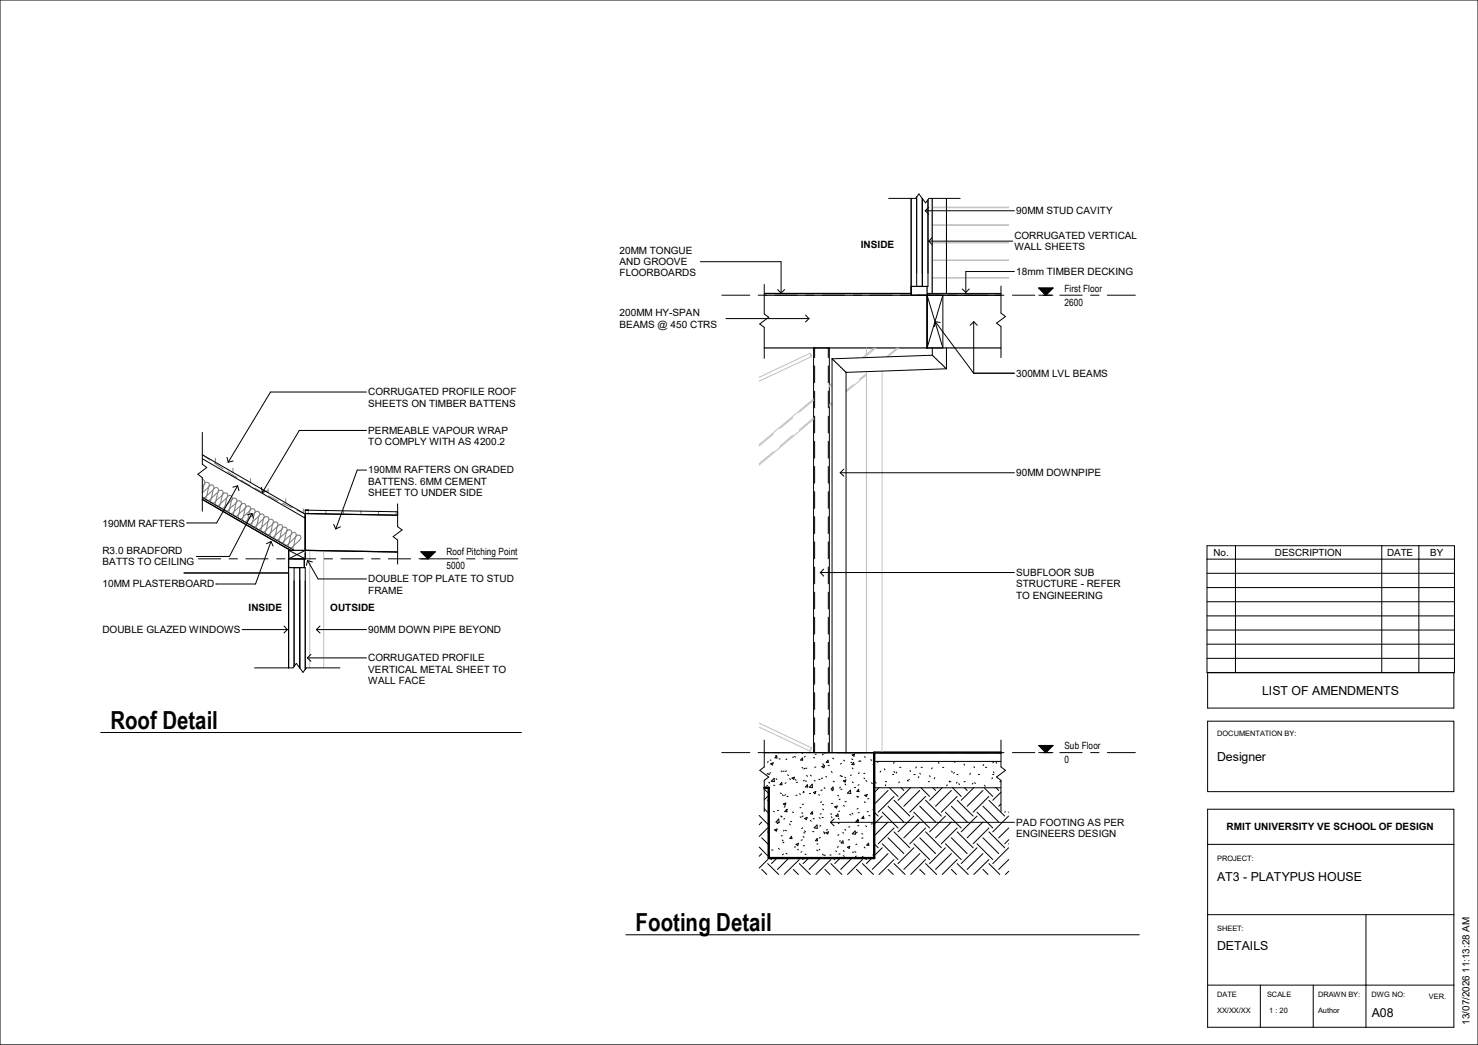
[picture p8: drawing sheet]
<svg xmlns="http://www.w3.org/2000/svg" width="420mm" height="297mm" viewBox="0 0 420 297" stroke-linecap="round" stroke-linejoin="round" font-family="sans-serif">
<defs><g id="words">
<g font-size="7.1">
<text x="31.4" y="207.3">Roof Detail</text>
<text x="180.6" y="264.7">Footing Detail</text>
</g>
<g font-size="3.5">
<text x="358.7" y="197.5">LIST OF AMENDMENTS</text>
<text x="345.9" y="216.3">Designer</text>
<text x="345.9" y="250.5">AT3 - PLATYPUS HOUSE</text>
<text x="345.9" y="269.9">DETAILS</text>
<text x="389.8" y="289.2">A08</text>
</g>
<g font-size="2.9">
<text x="288.8" y="60.9">90MM STUD CAVITY</text>
<text x="244.6" y="70.5">INSIDE</text>
<text x="288.8" y="78.2">18mm TIMBER DECKING</text>
<text x="288.8" y="107.1">300MM LVL BEAMS</text>
<text x="288.8" y="135.3">90MM DOWNPIPE</text>
<text x="29.1" y="149.7">190MM RAFTERS</text>
<text x="29.1" y="167">10MM PLASTERBOARD</text>
<text x="70.7" y="173.7">INSIDE</text>
<text x="93.9" y="173.7">OUTSIDE</text>
<text x="29.1" y="179.9">DOUBLE GLAZED WINDOWS</text>
<text x="104.6" y="179.9">90MM DOWN PIPE BEYOND</text>
<text x="348.5" y="236">RMIT UNIVERSITY VE SCHOOL OF DESIGN</text>
</g>
<g font-size="2.8">
<text x="288.3" y="67.8">CORRUGATED VERTICAL</text>
<text x="288.3" y="71.1">WALL SHEETS</text>
<text x="176.1" y="72.1">20MM TONGUE</text>
<text x="176.1" y="75.4">AND GROOVE</text>
<text x="176.1" y="78.6">FLOORBOARDS</text>
<text x="302.5" y="82.9">First Floor</text>
<text x="176.1" y="89.8">200MM HY-SPAN</text>
<text x="302.5" y="86.9">2600</text>
<text x="176.1" y="93.1">BEAMS @ 450 CTRS</text>
<text x="104.6" y="112.4">CORRUGATED PROFILE ROOF</text>
<text x="104.6" y="115.7">SHEETS ON TIMBER BATTENS</text>
<text x="104.6" y="123.3">PERMEABLE VAPOUR WRAP</text>
<text x="104.6" y="126.6">TO COMPLY WITH AS 4200.2</text>
<text x="104.6" y="134.5">190MM RAFTERS ON GRADED</text>
<text x="104.6" y="137.8">BATTENS. 6MM CEMENT</text>
<text x="104.6" y="141">SHEET TO UNDER SIDE</text>
<text x="29.1" y="157.4">R3.0 BRADFORD</text>
<text x="29.1" y="160.7">BATTS TO CEILING</text>
<text x="126.9" y="157.8">Roof Pitching Point</text>
<text x="126.9" y="161.8">5000</text>
<text x="344.8" y="157.9">No.</text>
<text x="362.3" y="157.9">DESCRIPTION</text>
<text x="394.2" y="157.9">DATE</text>
<text x="406.4" y="157.9">BY</text>
<text x="104.6" y="165.5">DOUBLE TOP PLATE TO STUD</text>
<text x="288.8" y="163.7">SUBFLOOR SUB</text>
<text x="288.8" y="167">STRUCTURE -</text>
<text x="308.8" y="167">REFER</text>
<text x="104.6" y="168.8">FRAME</text>
<text x="288.8" y="170.2">TO ENGINEERING</text>
<text x="104.6" y="187.9">CORRUGATED PROFILE</text>
<text x="104.6" y="191.2">VERTICAL METAL SHEET TO</text>
<text x="104.6" y="194.4">WALL FACE</text>
<text x="302.5" y="212.9">Sub Floor</text>
<text x="302.5" y="216.9">0</text>
<text x="288.8" y="234.7">PAD FOOTING AS PER</text>
<text x="288.8" y="238">ENGINEERS DESIGN</text>
<text x="417.6" y="291.2" transform="rotate(-90 417.6 291.2)">13/07/2026 11:13:28 AM</text>
</g>
<g font-size="2.1">
<text x="345.9" y="209">DOCUMENTATION BY:</text>
<text x="345.9" y="244.7">PROJECT:</text>
<text x="345.9" y="264.7">SHEET:</text>
<text x="345.9" y="283.4">DATE</text>
<text x="345.9" y="288">XX/XX/XX</text>
<text x="360" y="283.4">SCALE</text>
<text x="360.6" y="288">1 : 20</text>
<text x="374.5" y="288">Author</text>
<text x="374.5" y="283.4">DRAWN BY:</text>
<text x="389.7" y="283.4">DWG NO:</text>
<text x="406.1" y="283.9">VER.</text>
</g>
</g></defs>
<g fill="none" stroke="#000" stroke-width=".28">
<path d="M252.5 56.4h7.7l.9-1.3 1.9 2.6 1-1.3h8.8M258.9 56.4v27.5M260.5 56v25.4h1.6v-25M263.7 56.8v24.6h-.3M264.9 56.4v2.5M264.9 59.1v4.8M268.9 56.4v2.5M268.9 59.1v4.8M264.9 64.1v4.8M264.9 69v4.9M264.9 74v4.9M264.9 79v4.4"/>
<path d="M268.9 64.1v4.8M268.9 69v4.9M268.9 74v4.9M268.9 79v4.4M217.2 83.4h41.7M217.2 80.9v8.3l1.2 1-2.5 1.9 1.3 .9v8.9M231.5 98.9v2.7M235.4 98.9v2.7M263.4 98.9h4.5M263.4 83.9h21M263.4 83.9v15M263.4 98.9l4.5-15v15"/>
<path d="M263.4 83.9l4.5 15M264.9 98.9v2.1M268.9 98.9v5.9M284.4 83.4h-20.8v.5M284.4 81.3v7.7l1.3 1-2.5 1.9 1.2 .9v8.8M231.5 104v4.8M231.5 111.2v4.7M231.5 118.3v4.8M235.4 104v4.8M235.4 111.2v4.7M235.4 118.3v4.8M236.4 102v111.9"/>
<path d="M236.4 102l4 3.8M240.4 105.8v108.2l-.5-.1M264.9 101l-28.5 1M264.9 101l4 3.8M268.9 104.8l-28.5 1M231.5 125.4v4.8M231.5 132.6v4.7M231.5 139.7v4.8M235.4 125.4v4.8M235.4 132.6v4.7M235.4 139.7v4.8M231.5 146.9v4.7"/>
<path d="M231.5 154v4.8M235.4 146.9v4.7M235.4 154v4.8M231.5 161.2v4.7M231.5 168.3v4.8M231.5 175.4v4.8M235.4 161.2v4.7M235.4 168.3v4.8M235.4 175.4v4.8M231.5 182.6v4.8M231.5 189.7v4.8M231.5 196.9v4.7"/>
<path d="M235.4 182.6v4.8M235.4 189.7v4.8M235.4 196.9v4.7M217.2 213.9h7.4M217.2 210.4v7.6l-1.3 .9 2.5 2-1.2 .9v8.9M218.2 219.8l-.3 .2M218.3 216.5l-.2 .2M218.4 220l.3 .2M219 217.1l.7-.3-.2 .6zM219 219.7h-.3M219.1 216l-.3 .1M220.3 214.8l.3 .2"/>
<path d="M220.7 214.8l.1 .6h-.6zM221.7 215.7h-.3M222 219.1l.2 .2M222.8 219.2h-.3M223.5 219.1l-.3 .2M223.6 215.7l-.2 .2M225.5 215.2h-.3M225.8 215l.3 .2M227.7 213.9l.3 .2 .1-.2M227.9 218.1l.2 .2M228 215.4l.1 .7-.6-.1zM228.7 218.4l-.3 .2"/>
<path d="M228.8 215l-.2 .2M229.3 218.3l-.4 .1M231.2 215.3l.3 .1M231.5 204v4.8M231.5 211.2v2.7M231.6 213.9h-.4v-115h4.5v115M231.8 218l-.3 .1M231.9 213.9h16.5M231.9 214.3l-.3 .1M233.6 217.9l.7-.3-.2 .6zM233.8 217.7l-.2 .2M233.8 217.1l.3 .2"/>
<path d="M233.9 214.3l-.2 .2M234.5 214h-.4M235.3 216.1l.1 .6h-.6zM235.4 204v4.8M235.4 211.2v2.7M235.7 217.5l-.4 .1M236.2 219.3l.3 .2M236.6 215.5l.3 .1M239.1 217l-.3 .2M239.7 216.1l.3 .2M242 215.7l.3 .2M242.1 216.7h-.3"/>
<path d="M242.1 214.6l.7-.3-.1 .6zM242.1 218.3l.3 .2M242.6 216.7l.1 .6h-.6zM244.2 219.6l-.3 .2M244.3 216.2l-.2 .3M244.6 216.3l-.3 .1M245.7 215.1l.2 .2M245.8 219.8h-.4M247.4 215.9l.3 .2M248.1 217.3l.2 .2M248.4 218.6l-.2 .1 .2 .2M248.4 215.8l-.2 .1"/>
<path d="M248.4 216.4h36M249.6 216.4l-.2 .3M250.3 219.2l-.2 .3M250.7 213.9h12.7M251.3 218.5l.2 .3M254 219.2l.2 .3M254.1 216.7l-.2 .3M254.8 219.5l-.2 .3M255.7 218.1h.3M258.6 219l.1 .3M260.4 218l-.2 .3M261.4 219.8l.1 .2"/>
<path d="M261.7 218.1h.4M264.9 218.2l-.1 .3M266.7 216.7l.1 .3M267.8 218.1h.4M270.4 219.2l.2 .3M271.2 216.4l.2 .3M271.2 219.5l-.2 .3M273.9 217.2l.2 .3M275.8 219.8l-.2 .3M276.7 217.9l.2 .3M279.5 217.3l-.1 .3M280 218.1h.4"/>
<path d="M282.3 219.4l.1 .3M282.3 216.5l-.1 .3M283 216.6l.2 .3M284.4 210.4v7.6l1.3 .9-2.5 2 1.2 .9v8.9M215.7 231.8l2.7 2.7M216.5 238.1l1.9 2M216.5 233.6l-.8 .8M217.2 224.3l1.2 1.2M217.2 229.9l1.2 1.2M218.1 223.2l-.3 .2M218.1 227.5l.3 .3M218.1 236.4l.3 .3"/>
<path d="M218.1 226.4l-.9 .9M218.1 235.3l-2.4 2.4M218.4 238h.1M218.4 222.3l.3 .3M218.4 235.2l.3 .3M218.6 234.4h-.2M219.8 230.6l.2 .2M220 221.2v1l-.8-.2zM220.1 235.9l.7-.3-.2 .6zM220.2 223.2h-.4M220.5 221.4l.3 .1M221.1 234l-.3 .1"/>
<path d="M221.2 230.3l-.3 .1M221.3 232.8l.1 1-.9-.2zM221.8 225.4l.2 .2M221.9 231.9l.3 .2M221.9 232l.3 .2M222.1 222.4l.1 .7-.6-.1zM222.3 237.5l-.3 .1M222.3 238.8l.2 .2M222.3 225.9l.3 .2M222.6 228.5l.7-.2-.2 .6zM222.8 239.4l-.3 .2M222.8 236l-.2 .2"/>
<path d="M223 232.6l-.3 .2M223.1 229.2l-.3 .2M223.2 236l.3 .1M223.2 225.8l-.2 .3M223.4 222.5l-.3 .2M223.5 230.1l.1 .6h-.6zM223.8 220.2l.3 .2M223.8 230l-.3 .1M223.9 226.4h-.3M224.4 221.3l.2 .3M224.4 234.2l.2 .2M224.9 237.7l.1 .6h-.5z"/>
<path d="M225 233.5l-.4 .1M225 221.1l.8-.2-.2 .6zM225.2 230.8l.3 .2M225.9 221.6l.3 .1M226.2 240l.7-.3-.2 .6zM226.5 226l-.4 .1M226.6 222.3l-.3 .1M227.2 225.6l.3 .2M227.4 232.2l.2 .1M227.6 229.5l-.3 .1M227.8 231l.3 .2M228 238.7l-.3 .1"/>
<path d="M228.1 235.3l-.3 .2M228.2 231.9l-.3 .2M228.2 237.7l.3 .3M228.3 224.9l.2 .2M228.3 228.5l-.3 .2M228.4 225.1l-.2 .2M228.6 221.7l-.3 .3M228.6 236.2l.3 .2M228.6 232.6l.8-.3-.2 .7zM228.7 236.7h-.3M229.2 222h-.4M229.2 220.4l.3 .2"/>
<path d="M229.4 223.1l.1 .6-.6-.1zM230.3 220.3l.2 .3M230.3 233.2l.2 .2M230.3 225.5l-.3 .1M230.6 231l.3 .2M230.8 230.7l.1 .7-.6-.1zM230.8 222.9l.1 1-.9-.2zM231.1 225.3l.7-.3-.2 .6zM231.3 236.3l-.4 .1M231.4 221.8l.2 .2M231.4 232.7h-.3M232.2 234.5v1l-.8-.2z"/>
<path d="M232.2 238.3l.1 .7-.6-.1zM232.5 239.9h-.4M232.6 225.8l.3 .2M232.8 232.4l.2 .2M233 221.5h-.3M233.1 238l-.3 .2M233.2 234.6l-.2 .2M233.3 231.3l-.2 .1M233.5 227.9l-.3 .1M233.6 224.5l-.3 .2M233.7 221.1l-.3 .2M233.8 230l.2 .2"/>
<path d="M233.9 232.3l-.3 .1M234 236.4l.3 .2M234.1 228.7h-.4M234.1 236.7l.3 .3M234.2 223.9l.2 .2M234.7 220.7l.2 .2M234.7 236.7l.7-.3-.2 .6zM235.1 235.8l-.3 .1M236.1 231.3l.2 .1M236.2 232.2l.2 .2M236.6 228.3l-.3 .1M236.7 223.7l.1 .6h-.6z"/>
<path d="M236.7 224.7h-.3M236.8 222l.3 .2M237.2 229.3l.7-.2-.2 .6zM237.8 231.8l-.4 .1M238 226.1l.3 .1M238.1 231.4l.1 .6-.6-.1zM238.2 232.6l.3 .2M238.4 237.2l-.3 .2M238.5 233.8l-.3 .3M238.6 230.5l-.3 .2M238.7 227.1l-.2 .2M238.8 223.7l-.2 .2"/>
<path d="M238.8 239l-.3 .1M239 220.3l-.3 .3M239.3 224.3l-.4 .1M239.4 220.6l-.3 .1M239.5 236.6l.2 .2M239.5 239l.1 .6h-.6zM239.6 222l.8-.3-.2 .6zM239.7 228.9l.2 .3M240.1 220.9l.2 .2M240.1 235.7l.2 .3M240.1 222.8l.3 .3M240.5 227.8l-.4 .1"/>
<path d="M241.4 238.7h-.4M241.5 231.5l.3 .1M241.5 235h-.3M241.6 224.6l.2 1-1-.2zM241.9 220.3h-.3M242.1 231.1l.3 .3M242.2 237l.8-.8 .1 .9zM242.2 222.2l.3 .3M243.1 223.8l-.3 .1M243.2 233.4l.8-.2-.2 .6zM243.5 239.9l-.3 .2M243.5 226.3l.3 .2"/>
<path d="M243.6 236.5l-.3 .2M243.6 232.8l.3 .2M243.7 233.2l-.3 .1M243.8 229.8l-.3 .2M244 224.3l.1 .7-.6-.1zM244 226.4l-.3 .2M244.1 234.7h-.3M244.1 223l-.3 .2M244.2 231h-.3M244.9 236.9l.3 .2M245.2 238.2h-.3M245.4 232l.1 .6h-.6z"/>
<path d="M245.5 221.1l.2 .2M245.6 227.9l.3 .2M245.7 226.1l.7-.3-.2 .6zM246 234.7l.3 .2M246 221.8l.3 .3M246.8 230.7h-.4M246.8 239.6l.1 .7-.6-.1zM246.9 227h-.4M246.9 231.7l.3 .2M247.6 222.5l.3 .2M247.9 234.1l-.3 .1M248 230.1l.3 .2"/>
<path d="M248.4 230.8l1.2 1.1M248.4 239.8l1.2 1.2M248.4 239.4l-.1 .1M248.4 223.9h36M248.8 222.3l.2 .3M249.8 223.9l-1.4 1.4M250.7 230.8l4.5 4.5M250.7 239.8l4.5 4.5M250.7 231.9l-2.3 2.3M251.5 223.1l.2 .3M251.6 222.2h.3M252.3 229.2l4.5 4.4"/>
<path d="M252.3 238.1l4.5 4.5M252.3 224.7l-3.9 3.9M252.3 233.6l-3.9 4M252.7 223.9l2.5 2.5M253.6 220.1h.4M254 227.5l4.5 4.4M254 236.4l4.5 4.6M254 226.4l-4.4 4.4M254 235.3l-4.4 4.5M255.6 222.2l-.2 .3M256.1 223.9l.7 .8M257.9 221.8l.1 .2"/>
<path d="M258.4 221.5l-.2 .3M258.7 223.9l-3.5 3.6M259.7 230.8l4.5 4.5M259.7 239.8l4.5 4.5M259.7 231.9l-4.5 4.5M259.7 220.1h.4M261.1 220.7l-.2 .3M261.4 229.2l4.5 4.4M261.4 238.1l4.5 4.5M261.4 224.7l-4.6 4.5M261.4 233.6l-4.6 4.5M261.7 223.9l2.5 2.5"/>
<path d="M263 227.5l4.5 4.4M263 236.4l4.5 4.6M263 226.4l-4.5 4.4M263 235.3l-4.5 4.5M263.8 222.2h.3M264.2 220.5l.1 .3M265.1 223.9l.8 .8M265.6 221l-.1 .3M266.4 223.8l-.1 .1M267.7 223.9l-3.5 3.6M268.6 230.8l4.5 4.5M268.6 239.8l4.5 4.5"/>
<path d="M268.6 231.9l-4.4 4.5M269.2 223.1l-.2 .3M269.7 222l.2 .2M269.9 222.2h.3M270.3 229.2l4.5 4.4M270.3 238.1l4.5 4.5M270.3 224.7l-4.4 4.5M270.3 233.6l-4.4 4.5M270.7 223.9l2.4 2.5M271.9 220.1h.3M271.9 222.3l-.1 .3M272 227.5l4.5 4.4"/>
<path d="M272 236.4l4.5 4.6M272 226.4l-4.5 4.4M272 235.3l-4.5 4.5M272.5 222.7l.1 .3M273.9 222.2h.4M274.1 223.9l.7 .8M276.5 222.6l-.2 .2M276.7 223.9l-3.6 3.6M277 222.4l.2 .3M277.6 230.8l4.5 4.5M277.6 239.8l4.5 4.5M277.6 231.9l-4.5 4.5"/>
<path d="M278 220.1h.3M279.3 229.2l4.5 4.4M279.3 238.1l4.5 4.5M279.3 224.7l-4.5 4.5M279.3 233.6l-4.5 4.5M279.7 223.9l2.4 2.5M279.8 223.2l.2 .3M281 227.5l4.5 4.4M281 236.4l4.5 4.6M281 226.4l-4.5 4.4M281 235.3l-4.5 4.5M282 221.1l-.1 .3"/>
<path d="M282.1 220.1h.3M282.8 223.9h-.1M283 223.9l.8 .8M284.1 222.2h.3M284.4 225.2l-2.3 2.3M284.4 228.5l-.6 .7M285.7 230.7l-.2 .1M286.6 230.8h.1M286.6 239.8h.1M286.6 231.9l-4.5 4.5M286.6 235.3l-2.8 2.8M286.6 238.7l-1.1 1.1"/>
<path d="M215.7 240.7l2.7 2.8M216.5 247.1l1.4 1.4M216.5 242.6l-.8 .8M218.1 245.4l3.2 3.1M218.1 244.3l-2.4 2.4M218.8 243.9l.4 .4M219.6 241.6h-.3M220.8 243.9l-1.6 1.5M221.2 241.2l.3 .1M222.6 242.7l-.3 .3M223.4 242.5l.2 .2M224.2 243.9l-3.3 3.2"/>
<path d="M225.4 247.1l1.5 1.4M226.1 240.7h-.4M226.7 241.4l.2 .2M227.1 245.4l3.2 3.1M227.1 244.3l-4.3 4.2M227.8 243.8l.1 .1M227.8 243.9l.4 .4M227.8 242.1l-.2 .1M228.6 240.4h-.3M228.8 242.7l.3 .2M229.7 243.8l-.3 .1M229.8 243.9l-1.6 1.5"/>
<path d="M232.1 241.6l.2 .2M232.7 243.9h.2M233 241.4l-.3 .2M233.1 243.9l-3.2 3.2M233.7 242.8l.3 .2M234.2 243l.3 .2M234.4 247.1l1.4 1.4M236.1 245.4l3.1 3.1M236.1 244.3l-4.2 4.2M236.2 243h-.4M236.8 243.9l.4 .4M237.5 241.9l.2 .1"/>
<path d="M238.3 240.6l-.3 .2M238.7 242.7h-.3M238.8 243.9l-1.6 1.5M239.6 243.2l.3 .2M239.6 241.8l.3 .2M240.8 240.8l.7-.3-.2 .6zM242.1 243.9l-3.2 3.2M242.6 242.2h-.4M242.9 242.1l.3 .1M243.3 243.3l-.2 .2M243.4 247.1l1.4 1.4M245.1 245.4l3.1 3.1"/>
<path d="M245.1 244.3l-4.3 4.2M245.1 243.4l.2 .2M245.6 240.7l.2 .3M245.8 243.9l.4 .4M247.7 243.9l-1.5 1.5M248 243l.3 .2M248.3 242.3l.1 .1M248.4 242.7l-.2 .2M250.7 241l-2.3 2.2M252.3 247.1l1.5 1.4M252.3 242.6l-4.4 4.5M254 245.4l3.2 3.1"/>
<path d="M254 244.3l-4.2 4.2M259.7 241l-4.5 4.4M261.4 247.1l1.4 1.4M261.4 242.6l-4.6 4.5M263 245.4l3.1 3.1M263 244.3l-4.2 4.2M268.6 241l-4.4 4.4M270.3 247.1l1.5 1.4M270.3 242.6l-4.4 4.5M272 245.4l3.1 3.1M272 244.3l-4.2 4.2M277.6 241l-4.5 4.4"/>
<path d="M279.3 247.1l1.5 1.4M279.3 242.6l-4.5 4.5M281 245.4l3.1 3.1M281 244.3l-4.3 4.2M286.6 241l-4.5 4.4M286.6 244.3l-2.8 2.8M286.6 247.6l-.9 .9"/>
</g>
<path d="M284.4 213.9h-36v30h-30v-20h-1.2" fill="none" stroke="#000" stroke-width=".68"/>
<path d="M217.2 98.9h67.2M217.2 83.9h67.2M258.9 83.9v-2.5h4.5v17.5M217.2 213.9h31.2v30h-30v-20h-1.2" fill="none" stroke="#000" stroke-width=".34"/>
<g fill="none" stroke="#c0c0c0" stroke-width=".28">
<path d="M264.7 59.1h21.9M264.7 58.9h21.9M264.7 56.4v27M264.7 64.1h21.9M264.7 63.9h21.9M264.7 69h21.9M264.7 68.9h21.9M264.7 74h21.9M264.7 73.9h21.9M264.7 79h21.9M264.7 78.9h21.9M246.2 98.9v1.9"/>
<path d="M248.4 98.9l-3.3 2.7M248.9 98.9l-3.3 2.7M254.9 98.9l-3 2.5M255.4 98.9l-3.1 2.5M263.4 83.9h.2M215.7 107.2l14.5-6.8 .4 .9-14.9 7M225.3 118.7l-3.7 3.1M231.2 118.8l-4.1 3.4M231.2 113.7l-4.1 3.5M231.2 113.4l-15.5 13M231.2 119.2l-15.5 13M236.4 114.4l-.7 .6"/>
<path d="M236.4 109.3l-.7 .7M236.4 109l-.7 .6M236.4 114.8l-.7 .6M240.6 105.8l-.2 .2M242.4 109.4l-2 1.6M246.2 106.2l-2 1.6M246.2 106.6l-5.8 4.8M246.2 105.6v108.3M250.7 105.5v108.4M219.8 128.4l-4.1 3.4M219.8 123.3l-4.1 3.4M225.3 123.7l-3.7 3.1"/>
<path d="M215.7 206.7l14.5 6.8M215.7 205.5l14.9 7.1-.4 .8M230.2 213.4v.1M246.9 213.9h3"/>
</g>
<g fill="#fff">
<path d="M82 156.1h.5v.3h-.5z"/>
<path d="M57.5 128.1h29.2v18h-29.2z"/>
<path d="M86.7 145h26.3v1.4h-26.3z"/>
</g>
<g fill="none" stroke="#000" stroke-width=".28">
<path d="M57.5 122.9v9.1l1.3 .9-2.6 1.9 1.3 1v9.5M57.5 129.2l29.2 16.9M57.5 130.4l29.2 16.9M57.5 141.9l24.5 14.2M57.5 141.4l26.1 15M82 158.8v31M82 156.1l.5 .3M82 156.1v2.7M82 156.4l4.7 2.4M82.5 156.4h.1M86.5 158.8v2.5h.2v28.9M86.7 145v1l26.3 .4"/>
<path d="M86.7 145h1M86.7 145l26.3 .5M86.7 156.4l-4.7 2.4M113 143.2v6.5l1.3 .9-2.6 1.9 1.3 1v6.8M52.3 162.9h29.7M72.3 189.8h11l.9-1.2 1.9 2.5 1-1.3h9.5M83.6 189.4v-28.1h1.6v28.5M295.2 213.9h4M295.2 211.9h4l-2 2z"/>
</g>
<g fill="none" stroke="#808080" stroke-width=".28">
<path d="M57.5 129.2l2.2 1.6M57.5 136.4l.5 .1 .2 .9M58.2 137.4l.3-.3 .9 .2v.9M58.2 137.4l-.7 .7M58.2 137.4l-.7 2.4M59.4 138.2l-1.9 1.9M59.4 138.2l-.8 2.9M59.4 138.2l.8-.4 .6 .7-.1 .4M60.7 138.9l-2.1 2.2M60.7 138.9l-.8 3M60.7 138.9l.9-.3 .3 .2 .2 .9M61 131.6l2.4 1.7"/>
<path d="M61.2 130.2v1.2M62.1 139.7l.3-.3 .8 .1 .1 .9M62.1 139.7l-2.2 2.2M62.1 139.7l-.9 2.9M64.7 134.1l2.5 1.6M66.2 133.1v1.2M68.5 136.5l2.6 1.5M71.2 136v1.2M72.4 138.7l2.6 1.5M76.2 138.9v1.1M58.6 141.1l-.3 .3-.8-.1M58.6 141.1l-.1 .5 .2 .4 .4 .2 .8-.3"/>
<path d="M59.9 141.9l.1 .8 .4 .3 .8-.4M61.2 142.6l.1 .9 .8 .2 .4-.3M62.5 143.4l-.1 .4 .2 .5 .4 .2 .8-.4M63.3 140.4l-2.1 2.2M63.3 140.4l-.8 3M63.3 140.4l.4-.3 .9 .2v.9M63.8 144.1l.1 .9 .4 .2 .8-.3M64.6 141.2l-2.1 2.2M64.6 141.2l-.8 2.9M64.6 141.2l.8-.4 .4 .3 .2 .8M65.1 144.9l.1 .9 .8 .1 .4-.3M66 141.9l-2.2 2.2"/>
<path d="M66 141.9l-.9 3M66 141.9l.8-.3 .3 .2 .1 .9M66.4 145.6l.1 .9 .9 .2 .3-.3M67.2 142.7l.4-.3 .9 .1v.9M67.2 142.7l-2.1 2.2M67.2 142.7l-.8 2.9M67.7 146.4l.1 .9 .4 .2 .8-.3M68.5 143.4l.8-.3 .4 .2 .1 .8M68.5 143.4l-2.1 2.2M68.5 143.4l-.8 3M69 147.2l.1 .8 .4 .3 .8-.4M69.8 144.1l.9-.3 .3 .2 .1 .9"/>
<path d="M69.8 144.1l-2.1 2.3M69.8 144.1l-.8 3.1M70.3 147.9l.1 .9 .8 .1 .4-.3M71.1 144.9l.4-.3 .8 .2 .1 .9M71.1 144.9l-2.1 2.3M71.1 144.9l-.8 3M71.6 148.6l.1 .9 .9 .2 .3-.3M72.4 145.7l-2.1 2.2M72.4 145.7l-.8 2.9M72.4 145.7l.4-.3 .8 .1 .2 .5-.1 .4M72.9 149.4l.1 .8 .4 .3 .8-.3M73.7 146.4l-2.1 2.2"/>
<path d="M73.7 146.4l-.8 3M73.7 146.4l.8-.4 .4 .3 .1 .9M74.2 150.2l.1 .8 .4 .2 .8-.3M75 147.2l.9-.4 .3 .2 .1 .9M75 147.2l-2.1 2.2M75 147.2l-.8 3M75.5 150.9l-.1 .4 .2 .5 .9 .1 .3-.3M76.3 140.9l2.7 1.4M76.3 147.9l-2.1 2.3M76.3 147.9l-.8 3M76.3 147.9l.4-.3 .8 .2 .2 .4-.1 .5M76.8 151.6l.1 .9 .4 .2 .8-.3"/>
<path d="M77.6 148.7l.8-.4 .4 .2 .2 .9M77.6 148.7l-2.1 2.2M77.6 148.7l-.8 2.9M78.1 152.4l.1 .8 .4 .3 .8-.4M79 149.4l.8-.3 .3 .2 .1 .9M79 149.4l-2.2 2.2M79 149.4l-.9 3M79.4 153.1l-.1 .5 .2 .4 .8 .2 .4-.3M80.2 150.2l-2.1 2.2M80.2 150.2l-.8 2.9M80.2 150.2l.4-.3 .8 .1 .2 .5-.1 .4M80.3 143l2.7 1.3"/>
<path d="M80.7 153.9l.1 .9 .8 .1 .4-.3M81.2 141.8v1.1M81.5 150.9l.4-.3 .8 .2 .1 .9M81.5 150.9l-2.1 2.2M81.5 150.9l-.8 3M82 154.6l.1 .9 .4 .2 .8-.3M82.8 151.7l-2.1 2.2M82.8 151.7l-.8 2.9M82.8 151.7l.9-.4 .3 .3 .1 .8M83.3 155.4l-.1 .3 .4 .7M84.1 152.4l-2.1 2.2M84.1 152.4l-.8 3"/>
<path d="M84.1 152.4l.8-.3 .4 .2 .1 .9-2.1 2.2M84.4 145l2.3 1.1M86.2 144.7v1.1M87.6 145v1M92.6 145.1v1M97.6 145.2v1M102.6 145.2v1.1M107.6 145.3v1M112.6 145.4v1"/>
</g>
<path d="M57.5 141.9l25 14.5M113 146.4l-26.3-.4v12.8h-4.7v2.5h4.5v-2.5M113 156.9l-31-.5v2.4" fill="none" stroke="#000" stroke-width=".34"/>
<path d="M88 156.4v33.4M92 156.5v33.3" fill="none" stroke="#c0c0c0" stroke-width=".28"/>
<path d="M295.2 211.9h4v2h-4z" fill="#000"/>
<g fill="#fff">
<path d="M302.5 210.3h10.3v3.4h-10.3z"/>
<path d="M302.5 214.3h1.3v3.4h-1.3z"/>
</g>
<g fill="none" stroke="#000" stroke-width=".28">
<path d="M295.2 83.9h4M295.2 81.9h4l-2 2zM205.1 213.9h8M215.4 213.9h2.4M220.2 213.9h6.4M228.9 213.9h2.4M233.7 213.9h6.3M242.4 213.9h2.4M247.2 213.9h6.3M255.9 213.9h2.4M260.7 213.9h6.3M269.4 213.9h2.4"/>
<path d="M274.2 213.9h6.3M282.9 213.9h2.4M287.7 213.9h6.3M296.4 213.9h2.4M301.2 213.9h6.3M309.9 213.9h2.4M314.7 213.9h7.9"/>
</g>
<path d="M295.2 81.9h4v2h-4z" fill="#000"/>
<g fill="#fff">
<path d="M302.5 80.3h10.7v3.4h-10.7z"/>
<path d="M302.5 84.3h5.3v3.4h-5.3z"/>
</g>
<g fill="none" stroke="#000" stroke-width=".28">
<path d="M262.9 59.9l1 1M262.9 59.9h25.3M263.9 58.9l-1 1M205.1 83.9h8M215.4 83.9h2.4M220.2 83.9h6.4M228.9 83.9h2.4M233.7 83.9h6.3M242.4 83.9h2.4M247.2 83.9h6.3M255.9 83.9h2.4M260.7 83.9h6.3"/>
<path d="M269.4 83.9h2.4M274.2 83.9h6.3M282.9 83.9h2.4M287.7 83.9h6.3M296.4 83.9h2.4M301.2 83.9h6.3M309.9 83.9h2.4M314.7 83.9h7.9"/>
</g>
<path d="M288.8 58.3h27.3v3.3h-27.3z" fill="#fff"/>
<path d="M263.9 68.5l1 1M263.9 68.5h23.8M264.9 67.5l-1 1" fill="none" stroke="#000" stroke-width=".28"/>
<g fill="#fff">
<path d="M288.2 65.3h35.2v3.2h-35.2z"/>
<path d="M288.2 68.5h20.2v3.3h-20.2z"/>
</g>
<path d="M288.2 77.2h-13.8v5.9M273.4 82.1l1 1M275.4 82.1l-1 1" fill="none" stroke="#000" stroke-width=".28"/>
<g fill="#fff">
<path d="M288.8 75.6h33.1v3.3h-33.1z"/>
<path d="M244.6 67.9h9.5v3.4h-9.5z"/>
</g>
<path d="M236 233.7l1 1M236 233.7h52.2M237 232.7l-1 1" fill="none" stroke="#000" stroke-width=".28"/>
<g fill="#fff">
<path d="M288.8 232.2h30.9v3.2h-30.9z"/>
<path d="M288.8 235.4h28.4v3.2h-28.4z"/>
</g>
<path d="M233.1 162.7l1 1M233.1 162.7h55.1M234.1 161.8l-1 .9" fill="none" stroke="#000" stroke-width=".28"/>
<g fill="#fff">
<path d="M288.8 161.2h23.1v3.2h-23.1z"/>
<path d="M288.8 164.4h18.3v3.2h-18.3z"/>
<path d="M307.1 164.4h.9v3.2h-.9z"/>
<path d="M308.8 164.4h10.3v3.2h-10.3z"/>
<path d="M288.8 167.6h24.6v3.3h-24.6z"/>
</g>
<path d="M238.8 134.4l1 .9M238.8 134.4h49.4M239.8 133.3l-1 1.1" fill="none" stroke="#000" stroke-width=".28"/>
<path d="M288.8 132.8h24.1v3.2h-24.1z" fill="#fff"/>
<path d="M206.3 90.6h23.6M228.9 89.5l1 1.1M229.9 90.6l-1 .9" fill="none" stroke="#000" stroke-width=".28"/>
<g fill="#fff">
<path d="M176.1 87.3h14.1v3.3h-14.1z"/>
<path d="M190.2 87.3h.9v3.3h-.9z"/>
<path d="M191.1 87.3h8.6v3.3h-8.6z"/>
<path d="M176.1 90.6h27.7v3.2h-27.7z"/>
</g>
<path d="M265.8 91.4l1.4 .3M265.8 91.4l-.2 1.4M265.8 91.4l10.9 14.7M276.7 91.4l1 1.1M276.7 91.4l-1 1.1M276.7 91.4v14.7M276.7 106.1h11.5" fill="none" stroke="#000" stroke-width=".28"/>
<path d="M288.8 104.5h26v3.2h-26z" fill="#fff"/>
<path d="M199 74.4h23v8.9M221 82.3l1 1M223 82.3l-1 1" fill="none" stroke="#000" stroke-width=".28"/>
<g fill="#fff">
<path d="M176.1 69.6h21.5v3.2h-21.5z"/>
<path d="M176.1 72.8h20v3.2h-20z"/>
<path d="M176.1 76h21.7v3.3h-21.7z"/>
</g>
<path d="M119.6 158.8h4.1M119.6 156.8h4.1l-2.1 2z" fill="none" stroke="#000" stroke-width=".28"/>
<path d="M119.7 156.8h3.9v2h-3.9z" fill="#000"/>
<g fill="#fff">
<path d="M126.9 155.2h20.2v3.4h-20.2z"/>
<path d="M126.9 159.2h5.3v3.4h-5.3z"/>
</g>
<g fill="none" stroke="#000" stroke-width=".28">
<path d="M39.5 158.8h9.7M51.6 158.8h2.4M56.4 158.8h6.3M65.1 158.8h2.4M69.8 158.8h6.4M78.6 158.8h2.4M83.4 158.8h6.3M92.1 158.8h2.4M96.9 158.8h6.3M105.6 158.8h2.4M110.4 158.8h6.3M119.1 158.8h2.4"/>
<path d="M123.9 158.8h6.3M132.6 158.8h2.4M137.3 158.8h9.8M68.8 178.9h12.9M80.7 177.9l1 1M81.7 178.9l-1 1"/>
</g>
<path d="M29.1 177.3h39.2v3.3h-39.2z" fill="#fff"/>
<path d="M87.3 187l1 1M87.3 187h16.8M88.3 186l-1 1" fill="none" stroke="#000" stroke-width=".28"/>
<g fill="#fff">
<path d="M104.6 185.4h34v3.2h-34z"/>
<path d="M104.6 188.6h40.1v3.3h-40.1z"/>
<path d="M104.6 191.9h16.3v3.2h-16.3z"/>
</g>
<path d="M89.9 178.9l1 1M89.9 178.9h14.2M90.9 177.9l-1 1" fill="none" stroke="#000" stroke-width=".28"/>
<path d="M104.6 177.3h37.8v3.3h-37.8z" fill="#fff"/>
<path d="M87.4 159.3l1.4 .4M87.4 159.3l-.4 1.4M87.4 159.3l3 5.2h13.7" fill="none" stroke="#000" stroke-width=".28"/>
<g fill="#fff">
<path d="M104.6 163h42.3v3.2h-42.3z"/>
<path d="M104.6 166.2h10v3.3h-10z"/>
<path d="M93.9 171.1h12.7v3.4h-12.7z"/>
<path d="M70.7 171.1h9.5v3.4h-9.5z"/>
</g>
<path d="M104.1 133.6h-2.6l-6.1 16.7M94.8 149.1l.6 1.2M96.7 149.7l-1.3 .6" fill="none" stroke="#000" stroke-width=".28"/>
<g fill="#fff">
<path d="M104.6 132h42.2v3.3h-42.2z"/>
<path d="M104.6 135.3h34.5v3.2h-34.5z"/>
<path d="M104.6 138.5h32.6v3.2h-32.6z"/>
</g>
<path d="M74.3 138.5l.3 1.4M75.9 139.6l-1.3 .3M104.1 122.3h-19.1l-10.4 17.6" fill="none" stroke="#000" stroke-width=".28"/>
<g fill="#fff">
<path d="M104.6 120.8h40.6v3.2h-40.6z"/>
<path d="M104.6 124h39v3.3h-39z"/>
</g>
<path d="M67.5 138.1l-5.9 10.5h-8.5M67.5 138.1l.4 1.3M67.5 138.1l-1.3 .4" fill="none" stroke="#000" stroke-width=".28"/>
<path d="M29.1 147.1h23.5v3.2h-23.5z" fill="#fff"/>
<path d="M71.6 145.9l.4 1.3M71.6 145.9l-1.4 .4M71.6 145.9l-6.4 12.3h-9.4" fill="none" stroke="#000" stroke-width=".28"/>
<g fill="#fff">
<path d="M29.1 154.9h23.6v3.3h-23.6z"/>
<path d="M29.1 158.2h26.1v3.2h-26.1z"/>
</g>
<path d="M77 153.9l-4.4 12.1h-11.3M77 153.9l.6 1.3M77 153.9l-1.3 .6" fill="none" stroke="#000" stroke-width=".28"/>
<path d="M29.1 164.4h31.8v3.2h-31.8z" fill="#fff"/>
<path d="M104.1 111.4h-27.2l-12 20M64.5 130l.4 1.4M66.3 131l-1.4 .4" fill="none" stroke="#000" stroke-width=".28"/>
<g fill="#fff">
<path d="M104.6 109.9h42.5v3.2h-42.5z"/>
<path d="M104.6 113.1h42v3.2h-42z"/>
</g>
<path d="M0 0h420v297h-420zM343.2 191.2h69.9v10.1h-69.9zM343.2 205h69.9v20h-69.9zM343.2 230h69.9v62h-69.9zM343.2 240h69.9M343.2 260h69.9M388.2 260v32M343.2 280h69.9M358.1 280v12M373.2 280v12" fill="none" stroke="#000" stroke-width=".28"/>
<g fill="#fff">
<path d="M360 281.5h6.9v2.3h-6.9z"/>
<path d="M374.5 281.5h12v2.3h-12z"/>
<path d="M345.9 281.5h5.5v2.3h-5.5z"/>
<path d="M389.7 281.5h9.6v2.3h-9.6z"/>
<path d="M345.9 262.7h7.5v2.4h-7.5z"/>
<path d="M345.9 242.7h10.3v2.4h-10.3z"/>
<path d="M348.5 233.4h58.9v3.4h-58.9z"/>
<path d="M358.6 194.4h39v4h-39z"/>
<path d="M345.9 207.1h22.5v2.4h-22.5z"/>
<path d="M406.1 281.9h4.9v2.4h-4.9z"/>
<path d="M360.6 286h5.4v2.4h-5.4z"/>
<path d="M415 260.7h3.3v30.6h-3.3z"/>
<path d="M345.9 286h9.5v2.4h-9.5z"/>
<path d="M374.5 286h6.2v2.4h-6.2z"/>
</g>
<g fill="none" stroke="#000" stroke-width=".28">
<path d="M343 155.1h70.3v36h-70.3zM343 158.9h70.3M351.1 155.1v36M392.6 155.1v36M403.2 155.1v36M343 179.1h70.3M343 175h70.3M343 171h70.3M343 167h70.3M343 162.9h70.3M343 187.1h70.3M343 183.1h70.3"/>
<path d="M28.6 208.2h119.6M177.8 265.7h145.9"/>
</g>
<use href="#words"/>
</svg>
